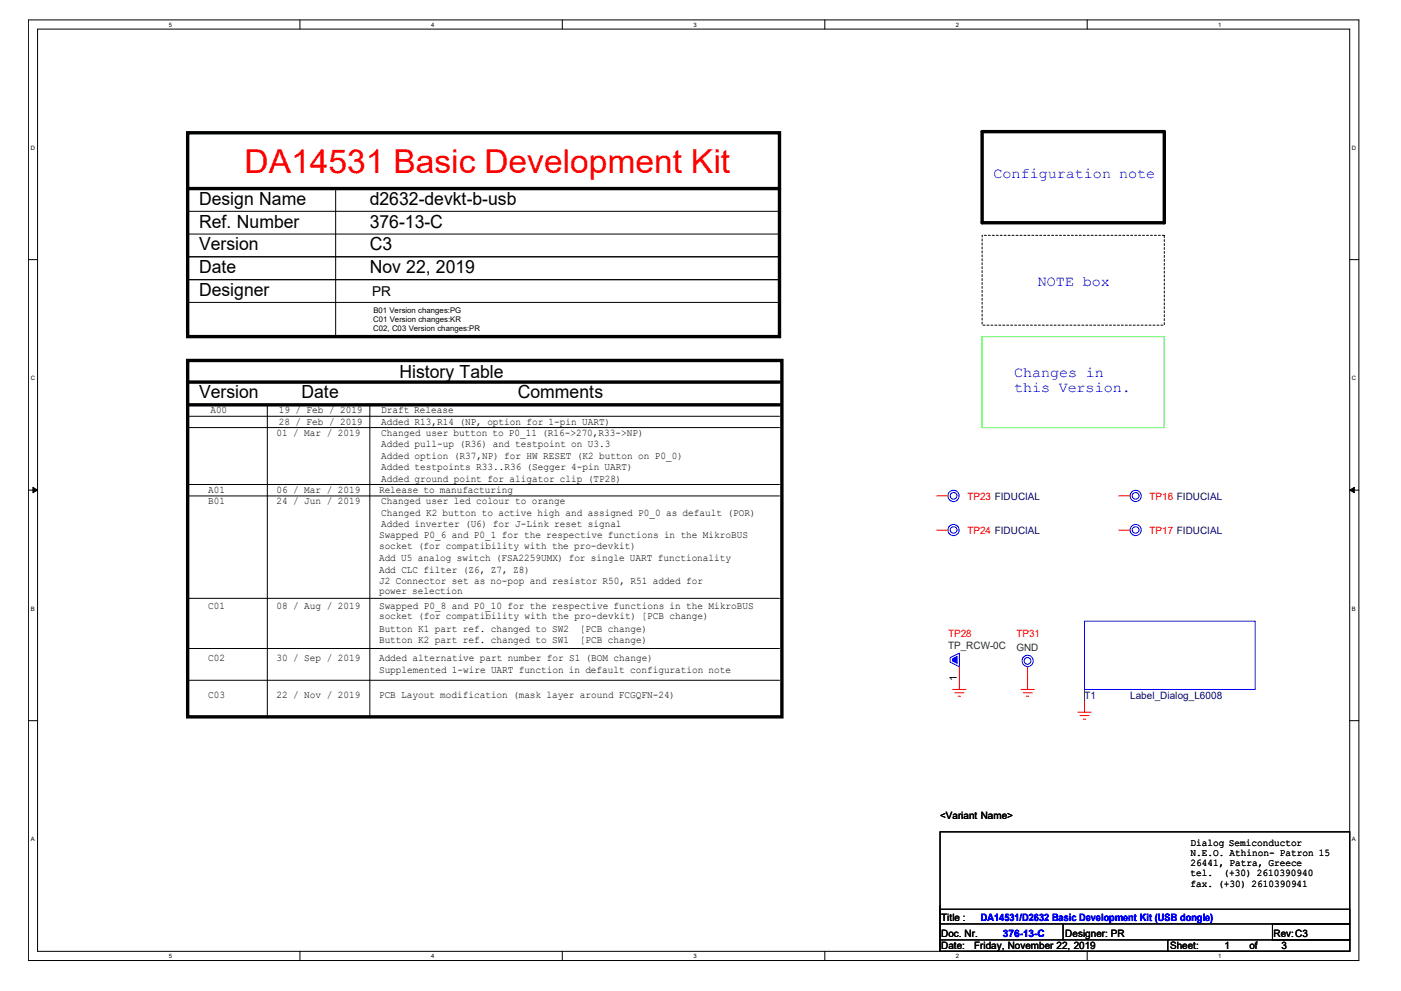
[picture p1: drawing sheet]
<svg xmlns="http://www.w3.org/2000/svg" width="420mm" height="297mm" viewBox="0 0 420 297" stroke-linecap="round" stroke-linejoin="round" font-family="sans-serif">
<defs><g id="words">
<text font-size="9.9" fill="#f00" x="73.3" y="51.7">DA14531 Basic Development Kit</text>
<g font-size="5.4">
<text x="59.7" y="61.3">Design Name</text>
<text x="110.9" y="61.3">d2632-devkt-b-usb</text>
<text x="59.7" y="68.2">Ref. Number</text>
<text x="110.9" y="68.2">376-13-C</text>
<text x="59.7" y="75">Version</text>
<text x="110.9" y="75">C3</text>
<text x="59.7" y="81.8">Date</text>
<text x="110.9" y="81.8">Nov 22, 2019</text>
<text x="59.7" y="88.6">Designer</text>
<text x="119.8" y="113.2">History Table</text>
<text x="59.7" y="119.4">Version</text>
<text x="90.4" y="119.4">Date</text>
<text x="155.2" y="119.4">Comments</text>
</g>
<g font-size="4.4" fill="#00f">
<text x="297.9" y="53.2">Configuration note</text>
<text x="311.1" y="85.6">NOTE box</text>
<text x="304" y="112.9">Changes in</text>
<text x="304" y="117.4">this Version.</text>
</g>
<text font-size="4.1" x="111.6" y="88.8">PR</text>
<g font-size="3">
<text x="63.1" y="123.9">A00</text>
<text x="83.6" y="123.9">19 / Feb / 2019</text>
<text x="114.3" y="123.9">Draft Release</text>
<text x="82.9" y="130.7">01 / Mar / 2019</text>
<text x="83.6" y="127.3">28 / Feb / 2019</text>
<text x="114.3" y="127.3">Added R13,R14 (NP, option for 1-pin UART)</text>
<text x="114.3" y="130.7">Changed user button to P0_11 (R16-&gt;270,R33-&gt;NP)</text>
<text x="114.3" y="134.1">Added pull-up (R36) and testpoint on U3.3</text>
<text x="114.3" y="137.5">Added option (R37,NP) for HW RESET (K2 button on P0_0)</text>
<text x="114.3" y="140.9">Added testpoints R33..R36 (Segger 4-pin UART)</text>
<text x="62.4" y="147.7">A01</text>
<text x="82.9" y="147.7">06 / Mar / 2019</text>
<text x="113.6" y="147.7">Release to manufacturing</text>
<text x="114.3" y="144.3">Added ground point for aligator clip (TP28)</text>
<text x="62.4" y="151.1">B01</text>
<text x="82.9" y="151.1">24 / Jun / 2019</text>
<text x="114.3" y="151.1">Changed user led colour to orange</text>
<text x="114.3" y="154.6">Changed K2 button to active high and assigned P0_0 as default (POR)</text>
<text x="113.6" y="161.4">Swapped P0_6 and P0_1 for the respective functions in the MikroBUS</text>
<text x="114.3" y="158">Added inverter (U6) for J-Link reset signal</text>
<text x="113.6" y="164.4">socket (for compatibility with the pro-devkit)</text>
<text x="113.6" y="168.2">Add U5 analog switch (FSA2259UMX) for single UART functionality</text>
<text x="113.6" y="171.6">Add CLC filter (Z6, Z7, Z8)</text>
<text x="113.6" y="175">J2 Connector set as no-pop and resistor R50, R51 added for</text>
<text x="113.6" y="178.1">power selection</text>
<text x="62.4" y="182.5">C01</text>
<text x="82.9" y="182.5">08 / Aug / 2019</text>
<text x="113.6" y="182.5">Swapped P0_8 and P0_10 for the respective functions in the MikroBUS</text>
<text x="113.6" y="185.5">socket (for compatibility with the pro-devkit) [PCB change)</text>
<text x="113.6" y="189.4">Button K1 part ref. changed to SW2</text>
<text x="173.8" y="189.4">[PCB change)</text>
<text x="113.6" y="192.7">Button K2 part ref. changed to SW1</text>
<text x="173.8" y="192.7">[PCB change)</text>
<text x="62.4" y="198.2">C02</text>
<text x="82.9" y="198.2">30 / Sep / 2019</text>
<text x="113.6" y="198.2">Added alternative part number for S1 (BOM change)</text>
<text x="113.6" y="201.7">Supplemented 1-wire UART function in default configuration note</text>
<text x="286.9" y="204" transform="rotate(-90 286.9 204)">1</text>
<text x="62.4" y="209.2">C03</text>
<text x="82.9" y="209.2">22 / Nov / 2019</text>
<text x="113.6" y="209.2">PCB Layout modification (mask layer around FCGQFN-24)</text>
<text x="281.8" y="245.3">&lt;Variant Name&gt;</text>
<text x="356.9" y="253.5">Dialog Semiconductor</text>
<text x="356.9" y="256.6">N.E.O. Athinon- Patron 15</text>
<text x="356.9" y="259.6">26441, Patra, Greece</text>
<text x="356.9" y="262.7">tel.</text>
<text x="366.8" y="262.7">(+30) 2610390940</text>
<text x="356.9" y="265.7">fax. (+30) 2610390941</text>
<text x="282.2" y="276">Title :</text>
<text x="282.2" y="280.8">Doc. Nr.</text>
<text x="319.3" y="280.8">Designer: PR</text>
<text x="381.8" y="280.8">Rev:C3</text>
<text x="282.2" y="284.5">Date:</text>
<text x="292" y="284.5">Friday, November 22, 2019</text>
<text x="350.8" y="284.5">Sheet:</text>
<text x="367.1" y="284.5">1</text>
<text x="374.5" y="284.5">of</text>
<text x="384.2" y="284.5">3</text>
</g>
<g font-size="3" fill="#f00">
<text x="290" y="149.8">TP23 FIDUCIAL</text>
<text x="344.6" y="149.8">TP16 FIDUCIAL</text>
<text x="290" y="160">TP24 FIDUCIAL</text>
<text x="344.6" y="160">TP17 FIDUCIAL</text>
<text x="284.2" y="191">TP28</text>
<text x="304.7" y="191">TP31</text>
</g>
<g font-size="3" fill="#008000">
<text x="284.2" y="194.4">TP_RCW-0C</text>
<text x="304.7" y="195.2">GND</text>
</g>
<g font-size="3" fill="#000080">
<text x="325.1" y="209.5">T1</text>
<text x="338.8" y="209.5">Label_Dialog_L6008</text>
</g>
<g font-size="3" fill="#00f">
<text x="294.1" y="276.1">DA14531/D2632 Basic Development Kit (USB dongle)</text>
<text x="300.6" y="280.8">376-13-C</text>
</g>
<g font-size="2.3">
<text x="111.9" y="93.7">B01 Version changes:PG</text>
<text x="111.9" y="96.5">C01 Version changes:KR</text>
<text x="111.9" y="99.2">C02, C03 Version changes:PR</text>
</g>
<g font-size="1.8">
<text x="50.6" y="8">5</text>
<text x="129.2" y="8">4</text>
<text x="207.9" y="8">3</text>
<text x="286.6" y="8">2</text>
<text x="365.2" y="8">1</text>
<text x="9.2" y="44.9">D</text>
<text x="405.3" y="44.9">D</text>
<text x="9.2" y="114">C</text>
<text x="405.3" y="114">C</text>
<text x="9.2" y="183">B</text>
<text x="405.3" y="183">B</text>
<text x="9.2" y="252.1">A</text>
<text x="405.3" y="252.1">A</text>
<text x="50.6" y="287.1">5</text>
<text x="129.2" y="287.1">4</text>
<text x="207.9" y="287.1">3</text>
<text x="286.6" y="287.1">2</text>
<text x="365.2" y="287.1">1</text>
</g>
</g></defs>
<path d="M8.5 6h398.9v281.9h-398.9zM11.3 8.7h393.3v276.4h-393.3z" fill="none" stroke="#000" stroke-width=".3"/>
<g fill="#fff">
<path d="M50.6 6.3h.9v2h-.9z"/>
<path d="M50.6 285.5h.9v2h-.9z"/>
</g>
<path d="M89.9 6v2.7M89.9 285.1v2.8" fill="none" stroke="#000" stroke-width=".3"/>
<g fill="#fff">
<path d="M129.2 6.3h1v2h-1z"/>
<path d="M129.2 285.5h1v2h-1z"/>
</g>
<path d="M168.6 6v2.7M168.6 285.1v2.8" fill="none" stroke="#000" stroke-width=".3"/>
<g fill="#fff">
<path d="M207.9 6.3h.9v2h-.9z"/>
<path d="M207.9 285.5h.9v2h-.9z"/>
</g>
<path d="M247.3 6v2.7M247.3 285.1v2.8" fill="none" stroke="#000" stroke-width=".3"/>
<g fill="#fff">
<path d="M286.6 6.3h.9v2h-.9z"/>
<path d="M286.6 285.5h.9v2h-.9z"/>
</g>
<path d="M325.9 6v2.7M325.9 285.1v2.8" fill="none" stroke="#000" stroke-width=".3"/>
<g fill="#fff">
<path d="M365.3 6.3h.9v2h-.9z"/>
<path d="M365.3 285.5h.9v2h-.9z"/>
<path d="M9.2 43.3h1.3v2h-1.3z"/>
<path d="M405.3 43.3h1.3v2h-1.3z"/>
<path d="M9.2 112.4h1.3v1.9h-1.3z"/>
<path d="M405.3 112.4h1.3v1.9h-1.3z"/>
</g>
<path d="M8.5 77.8h2.8M404.6 77.8h2.8" fill="none" stroke="#000" stroke-width=".3"/>
<g fill="#fff">
<path d="M9.2 181.4h1.2v2h-1.2z"/>
<path d="M405.3 181.4h1.2v2h-1.2z"/>
</g>
<path d="M8.5 146.9h2.8M404.6 146.9h2.8" fill="none" stroke="#000" stroke-width=".3"/>
<path d="M9.9 146l1.4 .9-1.4 .8zM404.6 146.9l1.4-.9v1.7z" fill="#000" stroke="#000" stroke-width=".3"/>
<g fill="#fff">
<path d="M9.2 250.5h1.2v2h-1.2z"/>
<path d="M405.3 250.5h1.2v2h-1.2z"/>
</g>
<g fill="none" stroke="#000" stroke-width=".3">
<path d="M56.3 56.5h177.4v6.8h-177.4zM100.6 56.5v44M56.3 70.1h177.4v6.9h-177.4zM56.3 77h177.4v6.8h-177.4zM56.3 83.8h177.4v6.8h-177.4zM56.3 124.8h177.4M56.3 128.1h177.4M80.1 121.3v93.5M110.9 121.3v93.5M56.3 148.6h177.4M56.3 145.2h177.4M56.3 179.3h177.4"/>
<path d="M56.3 194.4h177.4M8.5 216h2.8M56.3 203.9h177.4M404.6 216h2.8M281.8 249.3h122.8v35.8h-122.8zM281.8 272.5h122.8v4.4h-122.8zM281.8 271.5v10.2M318.7 276.9v4.8M381.5 276.9h23.1v4.8h-23.1zM281.8 281.7h68.3v3.4h-68.3zM350.1 281.7h54.5v3.4h-54.5z"/>
</g>
<path d="M294.4 70.5h54.6v27h-54.6z" fill="none" stroke="#000" stroke-width=".3" stroke-dasharray=".6 .6"/>
<path d="M294.4 100.9h54.6v27.2h-54.6z" fill="none" stroke="#0f0" stroke-width=".3"/>
<path d="M56.3 39.8h177.4v61.1h-177.4zM294.4 39.5h54.6v27.3h-54.6zM56.3 56.5h177.4M56.3 108h178.1v106.8h-178.1zM56.3 114.5h177.4M56.3 121.3h177.4" fill="none" stroke="#000" stroke-width="1"/>
<g fill="none" stroke="#f00" stroke-width=".3">
<path d="M280.8 158.9h3.4M280.8 148.6h3.4M335.4 158.9h3.4M335.4 148.6h3.4M287.6 199.8v6.8M308.1 199.8v6.8M285.6 206.6h4M286.2 207.6h2.8M287.2 208.7h.8M306 206.6h4.1M306.7 207.6h2.8M307.7 208.7h.7"/>
<path d="M323.1 213.4h4.1M323.8 214.5h2.7M324.8 215.5h.7M325.1 210.1v3.3"/>
</g>
<g fill="none" stroke="#00f" stroke-width=".3">
<path d="M284.9 197.1l2.7-1.4v4.1l-2.7-1.3zM325.1 186.2h51.2v20.4h-51.2z"/>
<circle cx="285.8" cy="148.6" r="1.68"/>
<circle cx="285.9" cy="158.9" r="1.68"/>
<circle cx="285.9" cy="148.6" r="1.01"/>
<circle cx="285.9" cy="158.8" r="1"/>
<circle cx="340.4" cy="148.6" r="1.69"/>
<circle cx="340.5" cy="148.6" r="1.01"/>
<circle cx="340.5" cy="158.9" r="1.68"/>
<circle cx="340.5" cy="158.8" r="1"/>
<circle cx="308" cy="198.1" r="1.01"/>
<circle cx="308.1" cy="198.1" r="1.69"/>
</g>
<path d="M285.6 197.4l1.3-.6v2l-1.3-.7z" fill-rule="evenodd" fill="#00f" stroke="#00f" stroke-width=".3"/>
<path d="M325.1 206.6v3.5" fill="none" stroke="#800040" stroke-width=".3"/>
<use href="#words"/>
</svg>
